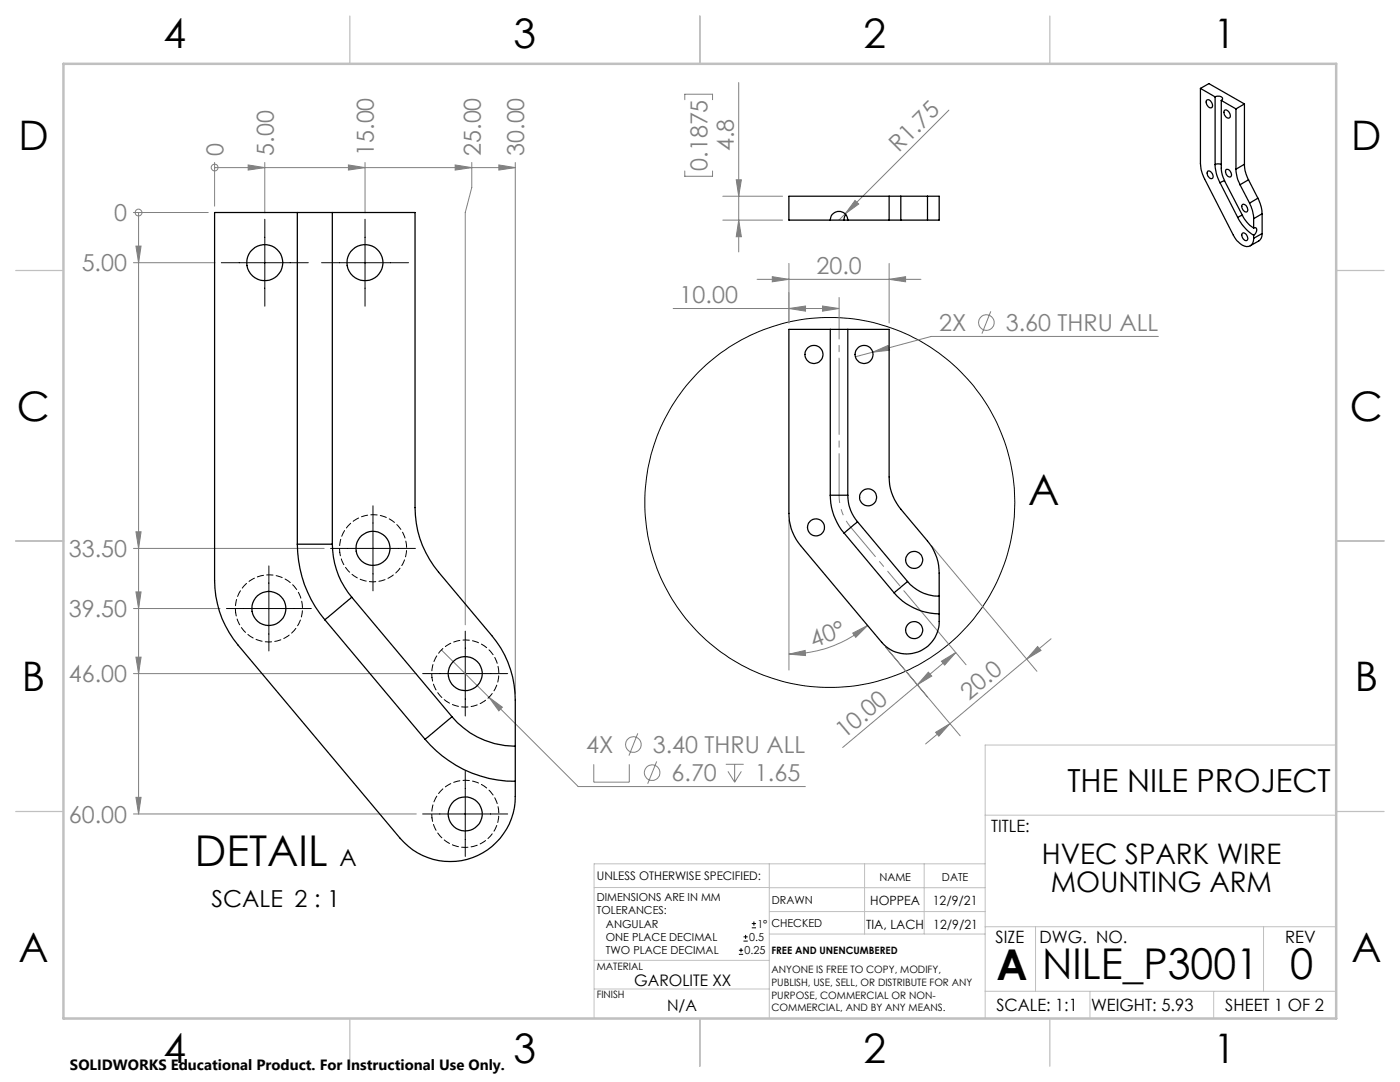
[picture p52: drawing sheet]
<svg xmlns="http://www.w3.org/2000/svg" width="279mm" height="216mm" viewBox="0 0 279 216" stroke-linecap="round" stroke-linejoin="round" font-family="sans-serif">
<defs><g id="words">
<g font-size="8.5">
<text x="205.2" y="100.8">A</text>
<text x="38.9" y="172.8">DETAIL</text>
<text x="198.9" y="195.5">A</text>
<text x="208" y="195.4">NILE_P3001</text>
<text x="257.4" y="195.4">0</text>
</g>
<g font-size="8.1">
<text x="32.7" y="9.7">4</text>
<text x="102.5" y="9.7">3</text>
<text x="172.4" y="9.7">2</text>
<text x="242.2" y="9.7">1</text>
<text x="3.7" y="30">D</text>
<text x="269.7" y="30">D</text>
<text x="3.4" y="83.9">C</text>
<text x="269.4" y="83.9">C</text>
<text x="4.4" y="137.9">B</text>
<text x="270.4" y="137.9">B</text>
<text x="3.7" y="191.9">A</text>
<text x="269.7" y="191.9">A</text>
<text x="32.7" y="212.2">4</text>
<text x="102.5" y="212.2">3</text>
<text x="172.4" y="212.2">2</text>
<text x="242.2" y="212.2">1</text>
</g>
<text font-size="6.3" x="213" y="158">THE NILE PROJECT</text>
<g font-size="5.6">
<text x="207.9" y="172.3">HVEC SPARK WIRE</text>
<text x="209.7" y="178">MOUNTING ARM</text>
</g>
<g font-size="4.7" fill="#808080">
<text x="44.6" y="31.1" transform="rotate(-90 44.6 31.1)">0</text>
<text x="54.6" y="31.1" transform="rotate(-90 54.6 31.1)">5.00</text>
<text x="74.6" y="31.1" transform="rotate(-90 74.6 31.1)">15.00</text>
<text x="95.9" y="31.1" transform="rotate(-90 95.9 31.1)">25.00</text>
<text x="104.6" y="31.1" transform="rotate(-90 104.6 31.1)">30.00</text>
<text x="141.2" y="34.1" transform="rotate(-90 141.2 34.1)">0.1875</text>
<text x="146.4" y="30.2" transform="rotate(-90 146.4 30.2)">4.8</text>
<text x="179.4" y="30.6" transform="rotate(-45 179.4 30.6)">R1.75</text>
<text x="22.8" y="44.2">0</text>
<text x="16.3" y="54.2">5.00</text>
<text x="162.9" y="54.7">20.0</text>
<text x="135.6" y="60.5">10.00</text>
<text x="187.4" y="66.1">2X</text>
<text x="200.7" y="66.1">3.60 THRU ALL</text>
<text x="13.7" y="111.2">33.50</text>
<text x="13.7" y="123.2">39.50</text>
<text x="162.4" y="129.2" transform="rotate(-21 162.4 129.2)">40°</text>
<text x="13.7" y="136.2">46.00</text>
<text x="193.4" y="139.8" transform="rotate(-40 193.4 139.8)">20.0</text>
<text x="168.5" y="147.5" transform="rotate(-40 168.5 147.5)">10.00</text>
<text x="117" y="150.3">4X</text>
<text x="130.3" y="150.3">3.40 THRU ALL</text>
<text x="134" y="155.9">6.70</text>
<text x="150.7" y="155.9">1.65</text>
<text x="13.7" y="164.2">60.00</text>
</g>
<g font-size="4.7">
<text x="67.8" y="172.8">A</text>
<text x="42.2" y="181">SCALE 2 : 1</text>
</g>
<g font-size="3.4">
<text x="197.8" y="166">TITLE:</text>
<text x="198.7" y="188.1">SIZE</text>
<text x="207.5" y="188.1">DWG. NO.</text>
<text x="256.5" y="188.2">REV</text>
<text x="198.8" y="201.7">SCALE: 1:1</text>
<text x="217.7" y="201.8">WEIGHT: 5.93</text>
<text x="244.5" y="201.7">SHEET 1 OF 2</text>
</g>
<g font-size="3.2">
<text x="126.6" y="196.7">GAROLITE XX</text>
<text x="133.1" y="201.8">N/A</text>
</g>
<text font-size="3" x="14" y="213.5">SOLIDWORKS Educational Product. For Instructional Use Only.</text>
<g font-size="2.5">
<text x="172.9" y="185.4">TIA, LACH</text>
<text x="173.7" y="180.6">HOPPEA</text>
<text x="186.2" y="180.6">12/9/21</text>
<text x="186.3" y="185.3">12/9/21</text>
</g>
<text font-size="2.4" x="119.1" y="175.6">UNLESS OTHERWISE SPECIFIED:</text>
<g font-size="2.2">
<text x="119.1" y="179.8">DIMENSIONS ARE IN MM</text>
<text x="175.5" y="175.9">NAME</text>
<text x="188" y="175.9">DATE</text>
<text x="119.1" y="182.5">TOLERANCES:</text>
<text x="120.9" y="185.1">ANGULAR</text>
<text x="151.2" y="185.1">1°</text>
<text x="154" y="185">CHECKED</text>
<text x="154" y="180.3">DRAWN</text>
<text x="120.9" y="187.8">ONE PLACE DECIMAL</text>
<text x="120.9" y="190.4">TWO PLACE DECIMAL</text>
<text x="148.6" y="190.4">0.25</text>
<text x="149.5" y="187.8">0.5</text>
</g>
<g font-size="2">
<text x="154" y="190.4">FREE AND UNENCUMBERED</text>
<text x="119.1" y="193.5">MATERIAL</text>
<text x="154" y="194.2">ANYONE IS FREE TO COPY, MODIFY,</text>
<text x="154" y="196.7">PUBLISH, USE, SELL, OR DISTRIBUTE FOR ANY</text>
<text x="119.1" y="199.2">FINISH</text>
<text x="154" y="199.2">PURPOSE, COMMERCIAL OR NON-</text>
<text x="154" y="201.8">COMMERCIAL, AND BY ANY MEANS.</text>
</g>
</g></defs>
<g fill="none" stroke="#808080" stroke-width=".2">
<path d="M136.7 19.9v-1.1h5.5v1.1M147.4 16.5v33.8M42.8 33.4h.1M42.8 32.4v8.7M42.8 33.4h60M49.5 32.9l3.3 .5-3.3 .5zM52.8 32.4v10.1M69.5 32.9l3.3 .5-3.3 .5zM72.8 32.4v10.1M90.8 32.9l3.4 .5-3.4 .5zM94.2 32.4v5l-1.3 5v82.3M99.6 32.9l3.2 .5-3.2 .5z"/>
<path d="M102.8 32.4v106M136.7 34.1v1.1h5.5v-1.1M144.3 39.2h11.9M146.9 35.9h1.1l-.6 3.3zM189.4 22l-22 21.9M26.6 42.4h15M26.6 52.4h16.3M27.1 49.1h1.1l-.5 3.3zM27.7 42.4h.1M27.7 42.4v120M144.3 43.9h11.9M147.4 43.9l.6 3.3h-1.1z"/>
<path d="M151.1 55.7h32.7M154.1 55.2l3.3 .5-3.3 .5zM157.4 52.6v11.9M170.6 40l.8 .7-2.7 2zM177.4 55.7l3.3-.5v1zM177.4 52.6v11.9M134.3 61.6h33.1M157.4 61.6l3.4-.5v1zM164.1 61.1l3.3 .5-3.3 .5zM174.2 70.3l3-1.4 .3 1zM174.2 70.3l-3.5 .9M197.7 62.1l-1.7 4.5"/>
<path d="M231.2 67.1h-45.4l-11.6 3.2M26.6 109.4h38.1M27.1 118.1h1.1l-.5 3.3zM27.1 106.1h1.1l-.5 3.3zM157.4 103.7v30M180.4 117.9l12.4 14.7M185.9 108.9l21 25M26.6 121.4h17.3M26.6 134.4h56.5M27.1 131.1h1.1l-.5 3.3zM88.1 129.7l27.3 27.3h45.3M97.6 139.1l2.7 2-.7 .8z"/>
<path d="M157.4 130.5l3.3-.7 .1 1zM170.2 126.3l2.9-1.5-2.3 2.4zM173.1 124.8a24.5 24.5 0 0 1-15.7 5.7M176.8 129.2l14.8 17.6M185.3 134.1l.6 .8-2.8 1.7zM187.9 131.9l2.8-1.7-2.2 2.5zM190.7 130.2l-22.5 19M204.9 131.5l-15.3 12.9M207.1 129l.7 .8-2.9 1.7zM209.8 127.5l-4.9 4M27.1 159.1h1.1l-.5 3.3zM118.5 152.5v3.6h7.1v-3.6"/>
<path d="M127.3 146.3l-1.8 4.5M131.1 151.9l-1.8 4.5M144.9 152.5h3.5M145.3 153.9l1.3 2.2M146.6 152.5v3.6M148 153.9l-1.4 2.2M186.7 146.1l2.9-1.7-2.2 2.5zM189.6 144.4l-4.9 4M26.6 162.4h56.5"/>
<circle cx="42.9" cy="33.4" r=".68"/>
<circle cx="27.7" cy="42.4" r=".68"/>
<circle cx="196.8" cy="64.4" r="1.56"/>
<circle cx="126.4" cy="148.6" r="1.56"/>
<circle cx="130.1" cy="154.2" r="1.56"/>
</g>
<g fill="none" stroke="#000" stroke-width=".2">
<path d="M44.2 52.4h17.3M52.8 43.7v17.4M64.2 52.4h17.3M72.8 43.7v17.4M53.7 112.9v17M66 109.4h16.9M74.4 100.9v17M45.2 121.4h16.9M84.3 134.4h17M92.9 125.9v17M92.9 153.9v17M84.3 162.4h17"/>
<path d="M147.5 190.4h.8M147.5 189.6h.8M147.9 189.2v.8M148.4 187.8h.8M148.4 186.9h.8M148.8 186.5v.9M150 185.1h.9M150 184.3h.9M150.5 183.9v.8"/>
<circle cx="165.6" cy="100.3" r="36.9"/>
</g>
<path d="M167.5 98.8a10 10 0 0 0 2.3 6.4" fill="none" stroke="#808080" stroke-width=".2" stroke-dasharray="15.2 1.3 1.3 1.3" stroke-dashoffset="13.7" stroke-linecap="butt"/>
<path d="M167.5 59.4v39.4" fill="none" stroke="#808080" stroke-width=".2" stroke-dasharray="15.2 1.3 1.3 1.3" stroke-dashoffset="7"/>
<path d="M169.8 105.2l9.8 11.7" fill="none" stroke="#808080" stroke-width=".2" stroke-dasharray="15.2 1.3 1.3 1.3" stroke-dashoffset="7.6"/>
<g fill="none" stroke="#c0c0c0" stroke-width=".2">
<path d="M266.7 148.7h-70.1v54.5M118.6 177.1h34.9M153.5 172.4v30.8M153.5 177.1h43.1M172.5 172.4v14M184.4 172.4v14M196.6 172.4h-78v30.8M196.6 162.7h70.1M118.6 197.3h34.9M118.6 191.6h34.9M153.5 186.4h43.1M153.5 181.9h43.1"/>
<path d="M196.6 197.8h70.1M196.6 184.9h70.1M206.7 184.9v12.9M217.5 197.8v5.4M242.2 197.8v5.4M252.2 184.9v12.9"/>
</g>
<path d="M69.8 3.2v9.5M139.7 3.2v9.5M209.5 3.2v9.5M3.1 54h9.6M266.7 54h9.5M3.1 107.9h9.6M266.7 107.9h9.5M3.1 161.9h9.6M266.7 161.9h9.5M69.8 203.2v9.6M139.7 203.2v9.6M209.5 203.2v9.6" fill="none" stroke="#c0c0c0" stroke-width=".25"/>
<path d="M12.7 12.7h254v190.5h-254z" fill="none" stroke="#c0c0c0" stroke-width=".5"/>
<g fill="#808080">
<path d="M170.6 40l.8 .7-2.7 2z"/>
<path d="M27.1 49.1h1.1l-.5 3.3zM27.1 118.1h1.1l-.5 3.3zM27.1 159.1h1.1l-.5 3.3zM27.1 106.1h1.1l-.5 3.3zM27.1 131.1h1.1l-.5 3.3z"/>
<path d="M49.5 32.9l3.3 .5-3.3 .5zM69.5 32.9l3.3 .5-3.3 .5zM90.8 32.9l3.4 .5-3.4 .5zM99.6 32.9l3.2 .5-3.2 .5z"/>
<path d="M174.2 70.3l3.3-.4-.3-1zM97.6 139.1l2 2.8 .7-.8z"/>
<path d="M157.4 61.6l3.4-.5v1zM164.1 61.1l3.3 .5-3.3 .5z"/>
<path d="M157.4 130.5l3.3-.7 .1 1zM170.2 126.3l2.9-1.5-2.3 2.4z"/>
<path d="M185.3 134.1l.6 .8-2.8 1.7zM187.9 131.9l2.8-1.7-2.2 2.5zM186.7 146.1l2.9-1.7-2.2 2.5zM207.1 129l.7 .8-2.9 1.7z"/>
<path d="M146.9 35.9h1.1l-.6 3.3zM147.4 43.9l.6 3.3h-1.1z"/>
<path d="M154.1 55.2l3.3 .5-3.3 .5zM177.4 55.7l3.3-.5v1z"/>
</g>
<g fill="none" stroke="#000" stroke-width=".25">
<path d="M239.6 17.6v15l.1 1.4 .5 1.4 5.9 11.5a3.5 3.5 0 0 0 3.1 2.3 1.47 1.47 0 0 0 1-1.6M239.6 17.6l2.9 1.7M239.6 17.6l1.7-.9 7.1 4M240.8 20a.99 .99 0 0 1 1 .4 .99 .99 0 0 1 0 1.1 1.07 1.07 0 0 1-1-1.5zM242.5 19.3l.7-.1a.5 .5 0 0 1 .7 .2 .5 .5 0 0 1-.2 .6M242.5 19.3v13.5M177.4 39.2h2.4M177.4 39.2v4.7M177.4 39.2h-20v4.7h8.3M179.8 39.2h5.3M179.8 39.2v4.7M185.1 39.2h2.3v4.7h-2.3"/>
<path d="M185.1 39.2v4.7M241 34.2a.91 .91 0 0 1 .9 .4 .91 .91 0 0 1 0 1 1.02 1.02 0 0 1-.9-1.4zM242.5 32.8v.7a8.1 8.1 0 0 0 1 3M242.5 32.8l.4-.1 .8 .1M243.5 36.5l3.5 6.9M243.7 20l.1 14.4 .6 1.7 3.6 6.9a6.2 6.2 0 0 0 2.2 2.5M243.7 20l3 1.7M244.4 22a.99 .99 0 0 1 .9 .5 .99 .99 0 0 1 0 1 1.07 1.07 0 0 1-.9-1.5zM244.4 36l-.9 .5M244.7 33.8a.94 .94 0 0 1 .9 .5 .94 .94 0 0 1-.1 1 1.04 1.04 0 0 1-.8-1.5zM246.7 33.8l.2 1.7 .6 1.4M246.7 21.7v12.1"/>
<path d="M247.5 36.9l1.9 3.6M248.4 32.8a6.3 6.3 0 0 0 .8 3.1M248.4 20.7l-1.7 1M248.4 32.8l-1.7 1M248.4 20.7v12.1M249.2 35.9l-1.7 1M249.2 35.9l1.8 3.6M251 39.5l.7 1.8 .2 1.4M251 39.5l-1.6 1M59.3 42.4h-16.5v73.5a20 20 0 0 0 4.7 12.8l32.4 38.6a13 13 0 0 0 14.4 3.8 13 13 0 0 0 8.5-12.2v-3M59.3 42.4h7M59.3 42.4v66.2"/>
<path d="M66.3 42.4h16.5v58.9a19.8 19.8 0 0 0 4.7 12.9l10.6 12.6a19.9 19.9 0 0 1 4.7 12.9v9.2M66.3 42.4v66.2M165.7 43.9a1.75 1.75 0 0 1 1.7-1.7 1.75 1.75 0 0 1 1.8 1.7M165.7 43.9h2.8M168.5 43.9h8.9M168.8 42.8l-.3 1.1M177.4 43.9h2.4M179.8 43.9h5.3M247 43.4l.8 1.3a8.7 8.7 0 0 0 2.4 2.3M247.9 40.9a.84 .84 0 0 1 1.1 .9 .46 .46 0 0 1-.4 .5 .46 .46 0 0 1-.5-.4l-.3-.6zM247.9 46.6a.84 .84 0 0 1 1.1 .9 .46 .46 0 0 1-.4 .6 .46 .46 0 0 1-.5-.4l-.3-.7zM247.9 42.9l-.9 .5"/>
<path d="M249.4 40.5l.5 1.4 .3 1.7M250.2 45.5a.46 .46 0 0 1 .6 .1 .46 .46 0 0 1 0 .6l-.6 .8M250.2 43.6v1.9M250.2 47v.6M251.9 46.6a1.71 1.71 0 0 1-.7 1.5l-1.7 .9M251.9 42.7l-1.7 .9M251.9 46.6l-1.7 1M251.9 42.7v3.9M165.7 65.7h-8.3v36.7a9.7 9.7 0 0 0 2.4 6.5l16.2 19.3a6.5 6.5 0 0 0 7.2 1.9 6.5 6.5 0 0 0 4.2-6.1v-1.5M165.7 65.7h3.5M165.7 65.7v33.1M169.2 65.7h8.2v29.5a9.8 9.8 0 0 0 2.4 6.4l5.3 6.3a10.1 10.1 0 0 1 2.3 6.5v4.6"/>
<path d="M169.2 65.7v33.1M165.7 98.8a11.7 11.7 0 0 0 2.8 7.6M165.7 98.8h3.5M169.2 98.8a8.1 8.1 0 0 0 1.9 5.3M59.3 108.6a23.3 23.3 0 0 0 5.5 15.1M59.3 108.6h7M66.3 108.6a16.6 16.6 0 0 0 3.9 10.6M70.2 119.2l-5.4 4.5M70.2 119.2l20 23.8M168.5 106.4l9.9 11.9M171.1 104.1l-2.6 2.3M171.1 104.1l10 11.9"/>
<path d="M178.4 118.3a12 12 0 0 0 9 4.2M181.1 116a8.2 8.2 0 0 0 6.3 3M181.1 116l-2.7 2.3M187.4 119v3.5M64.8 123.7l20 23.8M84.8 147.5a23.3 23.3 0 0 0 18 8.4M90.2 143a16.5 16.5 0 0 0 12.6 5.9M90.2 143l-5.4 4.5M102.8 148.9v7"/>
<circle cx="52.8" cy="52.4" r="3.6"/>
<circle cx="72.8" cy="52.4" r="3.6"/>
<circle cx="162.5" cy="70.7" r="1.8"/>
<circle cx="172.4" cy="70.7" r="1.81"/>
<circle cx="173.2" cy="99.2" r="1.69"/>
<circle cx="74.4" cy="109.4" r="3.4"/>
<circle cx="162.9" cy="105.2" r="1.7"/>
<circle cx="182.4" cy="111.7" r="1.7"/>
<circle cx="53.6" cy="121.4" r="3.4"/>
<circle cx="92.8" cy="134.4" r="3.4"/>
<circle cx="182.4" cy="125.7" r="1.7"/>
<circle cx="92.8" cy="162.4" r="3.4"/>
</g>
<path d="M67.8 110.2a6.7 6.7 0 0 1 9-7.1 6.7 6.7 0 0 1 2.1 11.3 6.7 6.7 0 0 1-10.9-3.4l-.2-.8M47 122.2a6.7 6.7 0 0 1 9-7.1 6.7 6.7 0 0 1 2.1 11.3 6.7 6.7 0 0 1-10.9-3.4l-.2-.8M86.2 135.2a6.7 6.7 0 0 1 9-7.1 6.7 6.7 0 0 1 2.1 11.3 6.7 6.7 0 0 1-10.9-3.4l-.2-.8M86.2 163.2a6.7 6.7 0 0 1 9-7.1 6.7 6.7 0 0 1 2.1 11.3 6.7 6.7 0 0 1-10.9-3.4l-.2-.8" fill="none" stroke="#000" stroke-width=".2" stroke-dasharray="1.3 .6" stroke-dashoffset=".6"/>
<use href="#words"/>
</svg>
